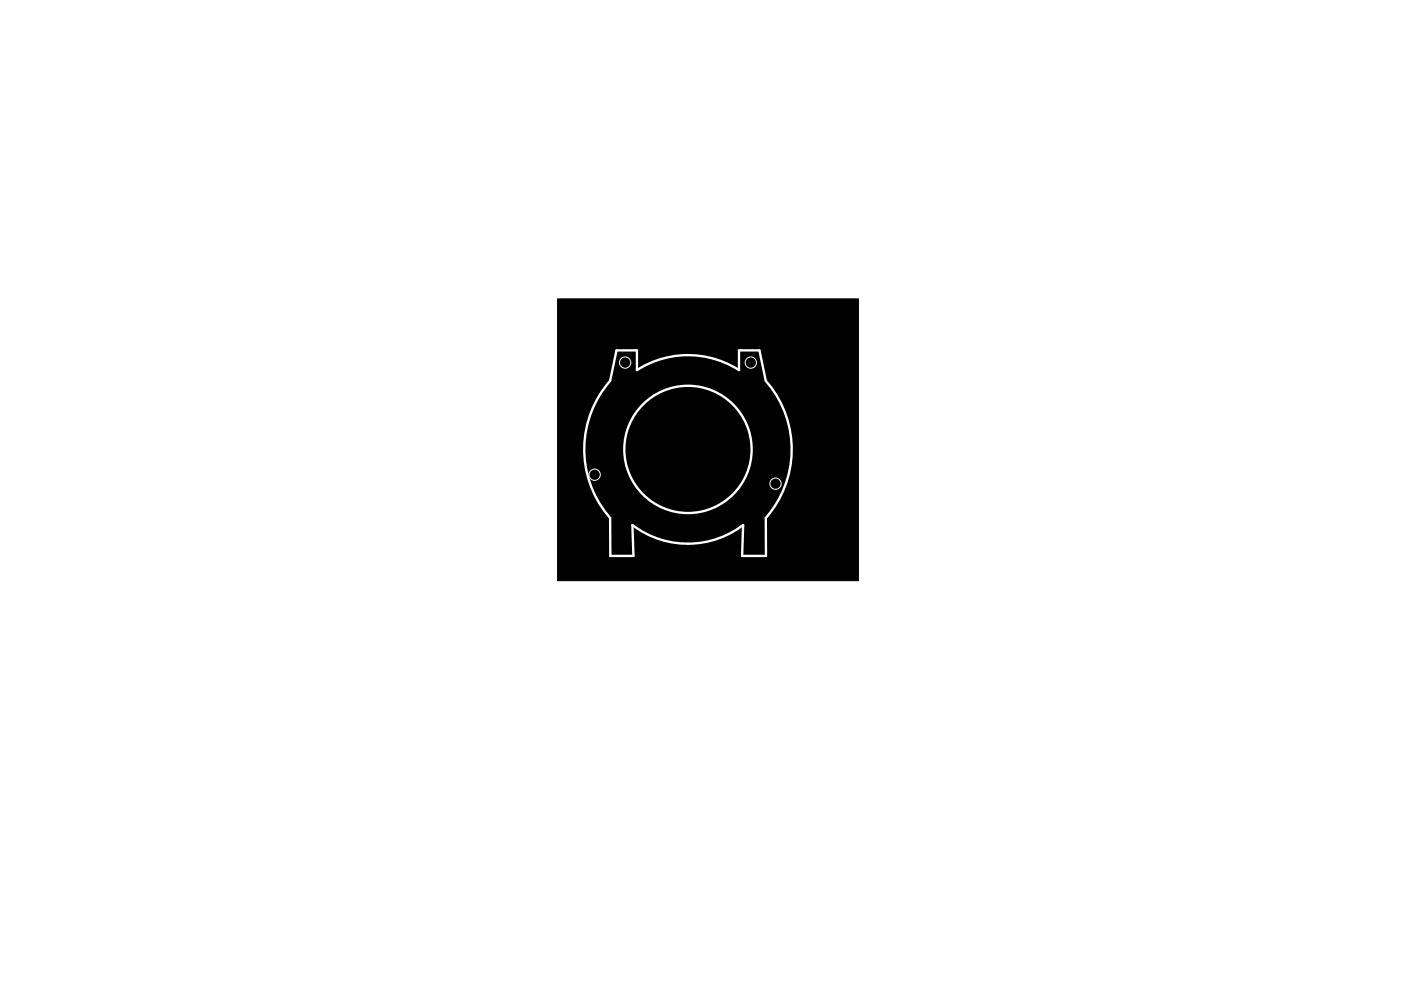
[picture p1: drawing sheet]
<svg xmlns="http://www.w3.org/2000/svg" width="297mm" height="210mm" viewBox="0 0 297 210" stroke-linecap="round" stroke-linejoin="round" font-family="sans-serif">
<path d="M118.2 63.4h63.8v59.8h-63.8z" fill="#000" stroke="#000" stroke-width=".21"/>
<g fill="none" stroke="#fff" stroke-width=".5">
<path d="M130.7 74.3h4.3v4.2a20 20 0 0 1 21.7 0v-4.2h4.3l1.4 6.5a22 22 0 0 1 0 29.1v8h-5.1l.3-6.5a19.3 19.3 0 0 1-23.5 0l.2 6.5h-4.9v-8a22 22 0 0 1 0-29.1z"/>
<circle cx="145.9" cy="95.3" r="13.5"/>
</g>
<g fill="none" stroke="#fff" stroke-width=".21">
<circle cx="132.5" cy="76.9" r="1.2"/>
<circle cx="159.2" cy="76.9" r="1.2"/>
<circle cx="126.1" cy="100.7" r="1.2"/>
<circle cx="164.4" cy="102.6" r="1.2"/>
</g>
</svg>
